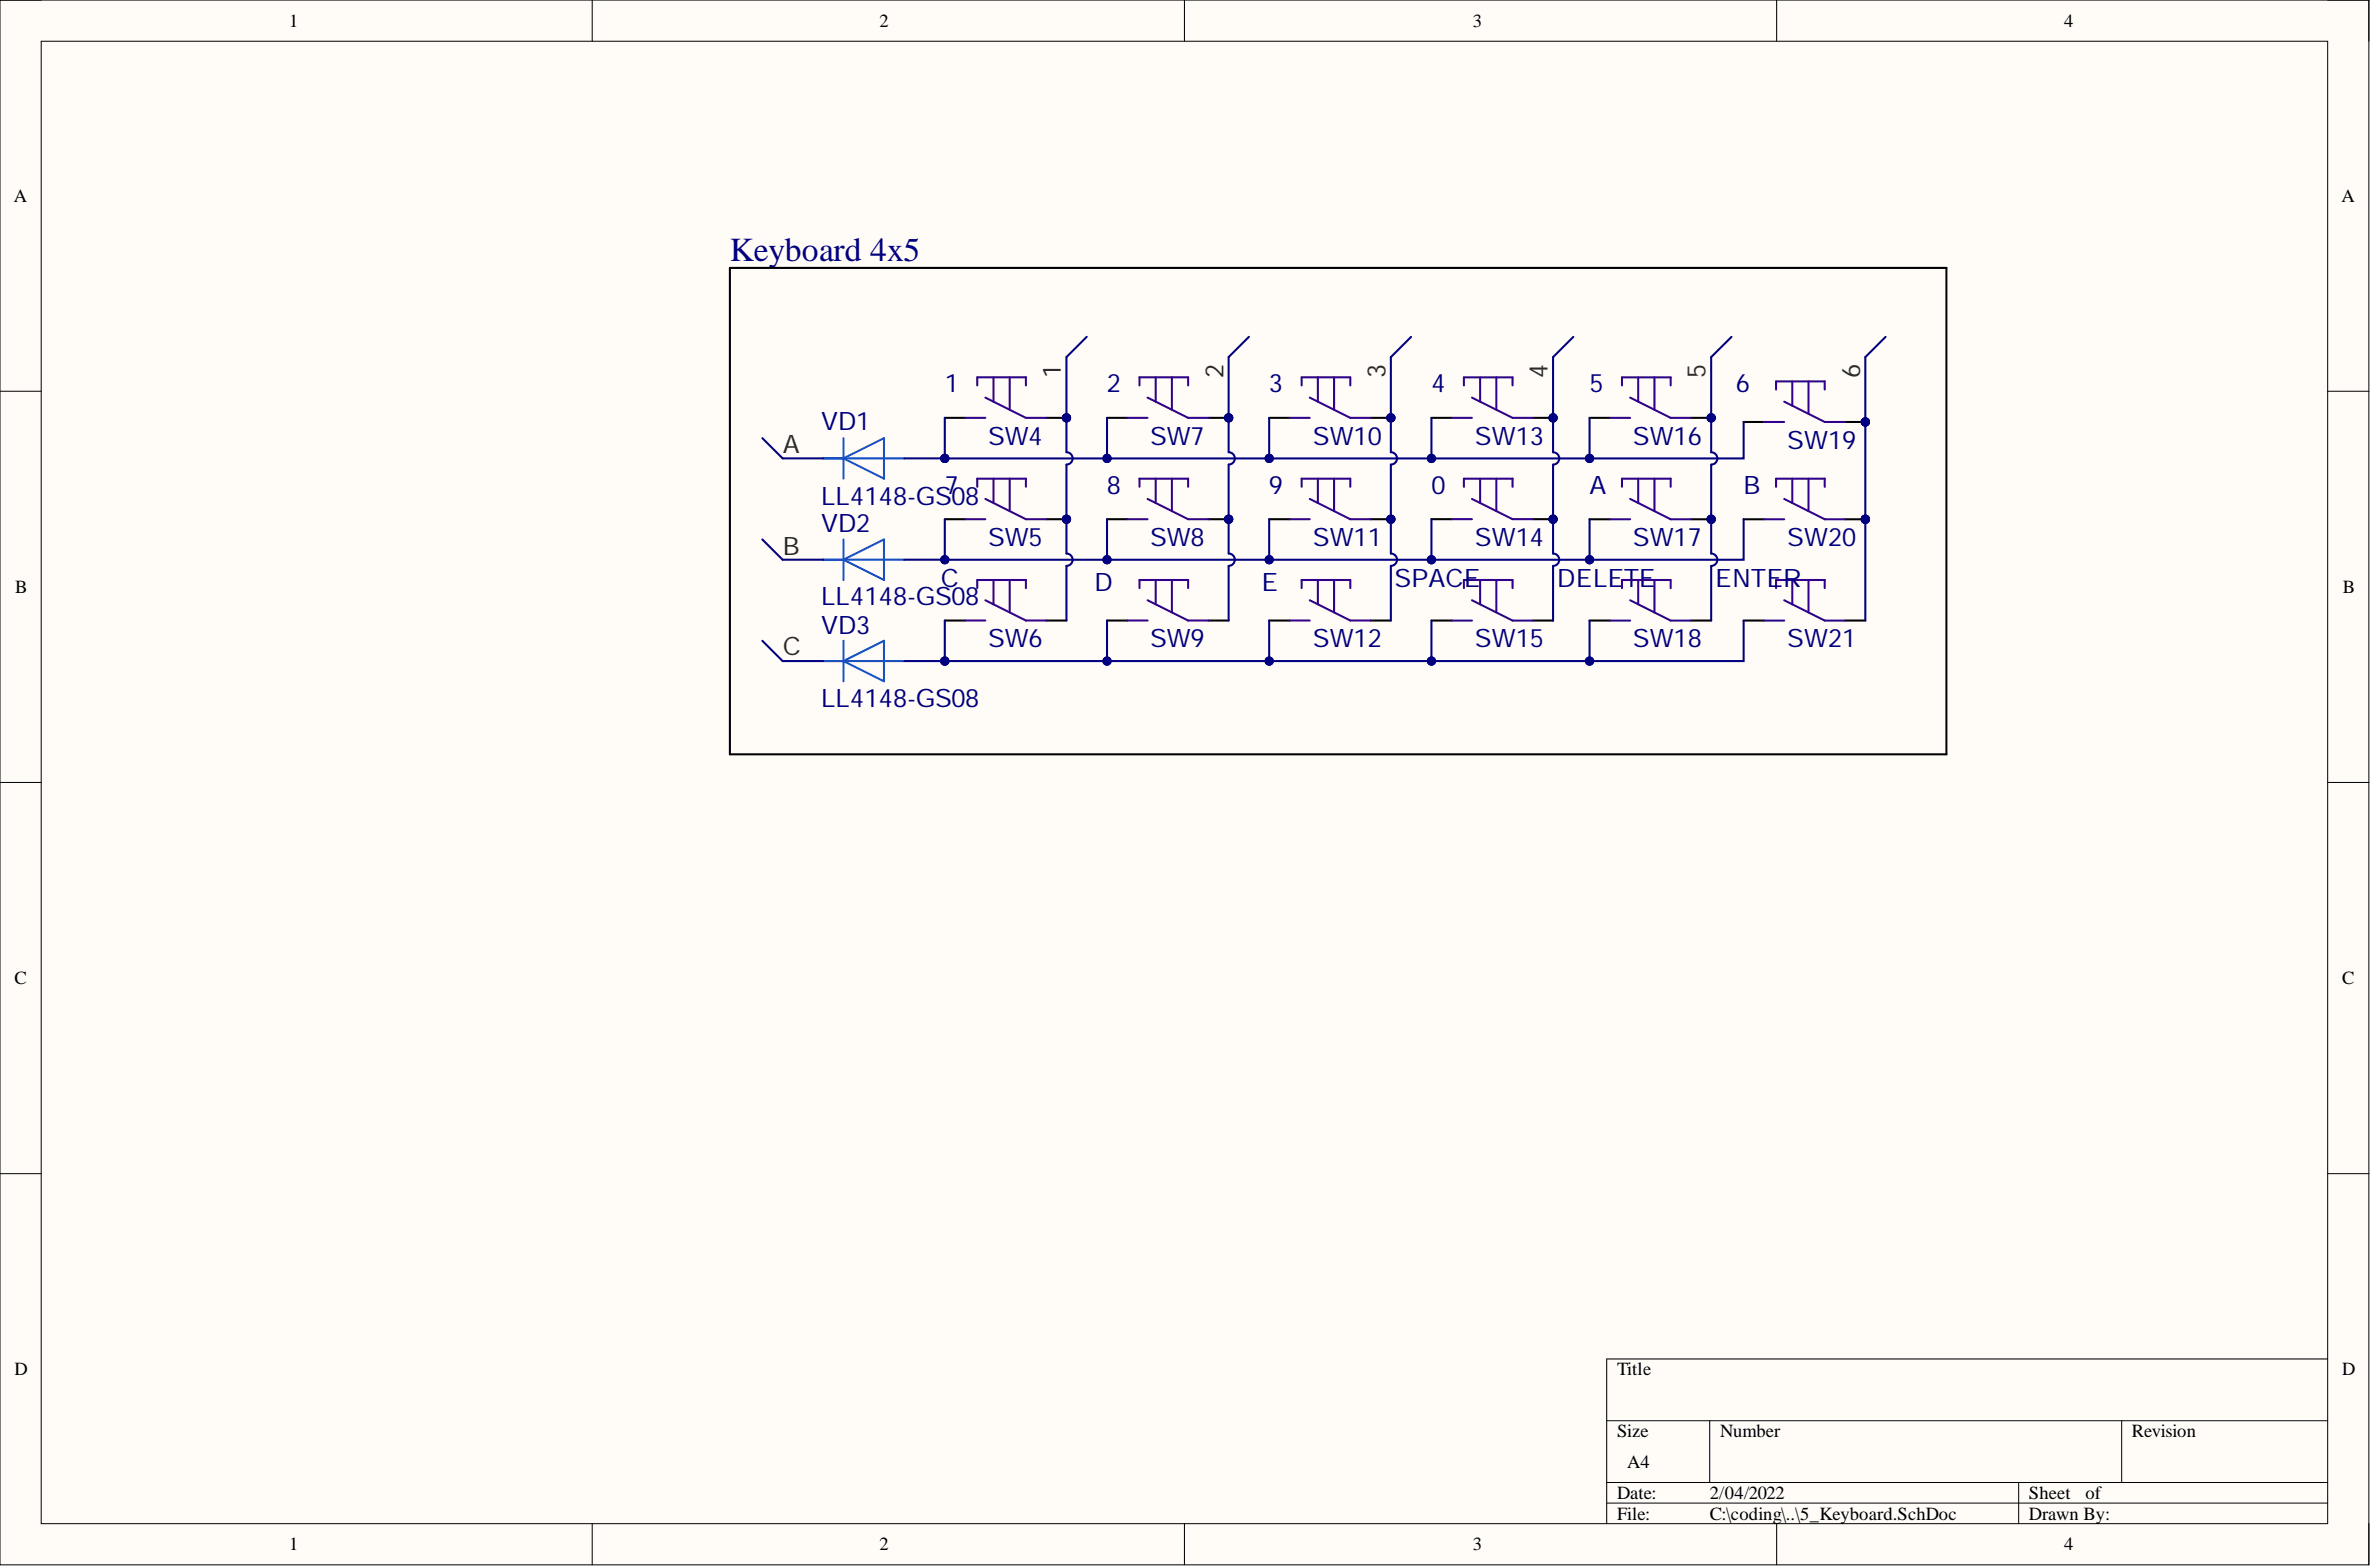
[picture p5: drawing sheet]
<svg xmlns="http://www.w3.org/2000/svg" width="292mm" height="193mm" viewBox="0 0 292 193" stroke-linecap="round" stroke-linejoin="round" font-family="sans-serif">
<defs><g id="words">
<text font-size="4.1" fill="#000080" x="89.9" y="32.1">Keyboard 4x5</text>
<g font-size="3.1" fill="#800000">
<text x="130.7" y="46.5" transform="rotate(-90 130.7 46.5)">1</text>
<text x="150.7" y="46.5" transform="rotate(-90 150.7 46.5)">2</text>
<text x="170.7" y="46.5" transform="rotate(-90 170.7 46.5)">3</text>
<text x="190.7" y="46.5" transform="rotate(-90 190.7 46.5)">4</text>
<text x="210.1" y="46.5" transform="rotate(-90 210.1 46.5)">5</text>
<text x="229.2" y="46.5" transform="rotate(-90 229.2 46.5)">6</text>
<text x="96.4" y="55.8">A</text>
<text x="96.4" y="68.3">B</text>
<text x="96.4" y="80.7">C</text>
</g>
<g font-size="3.1" fill="#000080">
<text x="101.2" y="53">VD1</text>
<text x="116.4" y="48.3">1</text>
<text x="136.4" y="48.3">2</text>
<text x="156.3" y="48.3">3</text>
<text x="176.4" y="48.3">4</text>
<text x="195.8" y="48.3">5</text>
<text x="213.8" y="48.3">6</text>
<text x="121.7" y="54.8">SW4</text>
<text x="141.7" y="54.8">SW7</text>
<text x="161.7" y="54.8">SW10</text>
<text x="181.7" y="54.8">SW13</text>
<text x="201.2" y="54.8">SW16</text>
<text x="220.2" y="55.3">SW19</text>
<text x="101.2" y="62.1">LL4148-GS08</text>
<text x="101.2" y="65.5">VD2</text>
<text x="116.4" y="60.8">7</text>
<text x="136.4" y="60.8">8</text>
<text x="156.3" y="60.8">9</text>
<text x="176.4" y="60.8">0</text>
<text x="195.8" y="60.8">A</text>
<text x="214.8" y="60.8">B</text>
<text x="121.7" y="67.3">SW5</text>
<text x="141.7" y="67.3">SW8</text>
<text x="161.7" y="67.3">SW11</text>
<text x="181.7" y="67.3">SW14</text>
<text x="201.2" y="67.3">SW17</text>
<text x="220.2" y="67.3">SW20</text>
<text x="101.2" y="74.6">LL4148-GS08</text>
<text x="115.9" y="72.3">C</text>
<text x="134.8" y="72.8">D</text>
<text x="155.4" y="72.8">E</text>
<text x="171.8" y="72.3">SPACE</text>
<text x="191.9" y="72.3">DELET</text>
<text x="201.9" y="72.3">E</text>
<text x="211.3" y="72.3">ENTER</text>
<text x="101.2" y="78">VD3</text>
<text x="121.7" y="79.7">SW6</text>
<text x="141.7" y="79.7">SW9</text>
<text x="161.7" y="79.7">SW12</text>
<text x="181.7" y="79.7">SW15</text>
<text x="201.2" y="79.7">SW18</text>
<text x="220.2" y="79.7">SW21</text>
<text x="101.2" y="87.1">LL4148-GS08</text>
</g>
<g font-size="2.3">
<text x="35.6" y="3.3">1</text>
<text x="108.4" y="3.3">2</text>
<text x="181.4" y="3.3">3</text>
<text x="254.3" y="3.3">4</text>
<text x="1.7" y="24.9">A</text>
<text x="288.5" y="24.9">A</text>
<text x="1.9" y="73">B</text>
<text x="288.6" y="73">B</text>
<text x="1.8" y="121.2">C</text>
<text x="288.5" y="121.2">C</text>
<text x="1.8" y="169.4">D</text>
<text x="199.2" y="169.4">Title</text>
<text x="288.5" y="169.4">D</text>
<text x="199.2" y="177">Size</text>
<text x="211.9" y="177">Number</text>
<text x="262.7" y="177">Revision</text>
<text x="199.2" y="184.6">Date:</text>
<text x="200.5" y="180.8">A4</text>
<text x="210.6" y="184.6">2/04/2022</text>
<text x="250" y="184.6">Sheet</text>
<text x="256.9" y="184.6">of</text>
<text x="35.6" y="190.9">1</text>
<text x="108.4" y="190.9">2</text>
<text x="181.4" y="190.9">3</text>
<text x="199.2" y="187.1">File:</text>
<text x="210.6" y="187.1">C:\coding\..\5_Keyboard.SchDoc</text>
<text x="250" y="187.1">Drawn By:</text>
<text x="254.3" y="190.9">4</text>
</g>
</g></defs>
<path d="M0 0h291.8v192.7h-291.8z" fill-rule="evenodd" fill="#fffcf8"/>
<path d="M0 0h291.8v192.7h-291.8z" fill="none" stroke="#000" stroke-width=".12"/>
<path d="M5.1 5.1h281.7v182.5h-281.7z" fill-rule="evenodd" fill="#fffcf8"/>
<g fill="none" stroke="#000" stroke-width=".12">
<path d="M0 0h5.1M5.1 5.1h281.7v182.5h-281.7zM73 0v5.1M145.9 0v5.1M218.9 0v5.1M286.8 0h5v5.1M0 48.2h5.1M286.8 48.2h5M0 96.4h5.1M286.8 96.4h5M0 144.5h5.1M286.8 144.5h5"/>
<path d="M197.9 175h88.9M210.6 175v7.6M261.4 175v7.6M286.8 167.4h-88.9v20.2M73 187.6v5.1M145.9 187.6v5.1M197.9 182.6h88.9M197.9 185.1h88.9M218.9 187.6v5.1M248.7 182.6v5M291.8 187.6v5.1"/>
</g>
<circle cx="131.4" cy="51.5" r=".51" fill="#000080"/>
<circle cx="131.4" cy="51.5" r=".51" fill="none" stroke="#000080" stroke-width=".12"/>
<path d="M116.4 51.5h2.5M128.9 51.5h2.5" fill="none" stroke="#000" stroke-width=".25"/>
<circle cx="131.4" cy="51.5" r=".51" fill="#000080"/>
<circle cx="131.4" cy="51.5" r=".51" fill="none" stroke="#000080" stroke-width=".12"/>
<path d="M118.9 51.5h2.5M120.4 47.5v-1h6v1M121.4 49l5 2.5h2.5M122.4 46.5v3M124.4 46.5v4" fill="none" stroke="#33008e" stroke-width=".25"/>
<circle cx="151.4" cy="51.5" r=".51" fill="#000080"/>
<circle cx="151.4" cy="51.5" r=".51" fill="none" stroke="#000080" stroke-width=".12"/>
<path d="M136.4 51.5h2.5M148.9 51.5h2.5" fill="none" stroke="#000" stroke-width=".25"/>
<circle cx="151.4" cy="51.5" r=".51" fill="#000080"/>
<circle cx="151.4" cy="51.5" r=".51" fill="none" stroke="#000080" stroke-width=".12"/>
<path d="M138.9 51.5h2.5M140.4 47.5v-1h6v1M141.4 49l5 2.5h2.5M142.4 46.5v3M144.4 46.5v4" fill="none" stroke="#33008e" stroke-width=".25"/>
<circle cx="171.3" cy="51.5" r=".51" fill="#000080"/>
<circle cx="171.3" cy="51.5" r=".51" fill="none" stroke="#000080" stroke-width=".12"/>
<path d="M156.4 51.5h2.5M168.8 51.5h2.5" fill="none" stroke="#000" stroke-width=".25"/>
<circle cx="171.3" cy="51.5" r=".51" fill="#000080"/>
<circle cx="171.3" cy="51.5" r=".51" fill="none" stroke="#000080" stroke-width=".12"/>
<path d="M158.9 51.5h2.5M160.4 47.5v-1h6v1M161.4 49l5 2.5h2.4M162.4 46.5v3M164.4 46.5v4" fill="none" stroke="#33008e" stroke-width=".25"/>
<circle cx="191.3" cy="51.5" r=".51" fill="#000080"/>
<circle cx="191.3" cy="51.5" r=".51" fill="none" stroke="#000080" stroke-width=".12"/>
<path d="M176.4 51.5h2.4M188.8 51.5h2.5" fill="none" stroke="#000" stroke-width=".25"/>
<circle cx="191.3" cy="51.5" r=".51" fill="#000080"/>
<circle cx="191.3" cy="51.5" r=".51" fill="none" stroke="#000080" stroke-width=".12"/>
<path d="M178.8 51.5h2.5M180.3 47.5v-1h6v1M181.3 49l5 2.5h2.5M182.3 46.5v3M184.3 46.5v4" fill="none" stroke="#33008e" stroke-width=".25"/>
<circle cx="131.4" cy="63.9" r=".51" fill="#000080"/>
<circle cx="131.4" cy="63.9" r=".51" fill="none" stroke="#000080" stroke-width=".12"/>
<path d="M116.4 63.9h2.5M128.9 63.9h2.5" fill="none" stroke="#000" stroke-width=".25"/>
<circle cx="131.4" cy="63.9" r=".51" fill="#000080"/>
<circle cx="131.4" cy="63.9" r=".51" fill="none" stroke="#000080" stroke-width=".12"/>
<path d="M120.4 59.9v-1h6v1M122.4 58.9v3M124.4 58.9v4M118.9 63.9h2.5M121.4 61.4l5 2.5h2.5" fill="none" stroke="#33008e" stroke-width=".25"/>
<circle cx="151.4" cy="63.9" r=".51" fill="#000080"/>
<circle cx="151.4" cy="63.9" r=".51" fill="none" stroke="#000080" stroke-width=".12"/>
<path d="M136.4 63.9h2.5M148.9 63.9h2.5" fill="none" stroke="#000" stroke-width=".25"/>
<circle cx="151.4" cy="63.9" r=".51" fill="#000080"/>
<circle cx="151.4" cy="63.9" r=".51" fill="none" stroke="#000080" stroke-width=".12"/>
<path d="M140.4 59.9v-1h6v1M142.4 58.9v3M144.4 58.9v4M138.9 63.9h2.5M141.4 61.4l5 2.5h2.5" fill="none" stroke="#33008e" stroke-width=".25"/>
<circle cx="171.3" cy="63.9" r=".51" fill="#000080"/>
<circle cx="171.3" cy="63.9" r=".51" fill="none" stroke="#000080" stroke-width=".12"/>
<path d="M156.4 63.9h2.5M168.8 63.9h2.5" fill="none" stroke="#000" stroke-width=".25"/>
<circle cx="171.3" cy="63.9" r=".51" fill="#000080"/>
<circle cx="171.3" cy="63.9" r=".51" fill="none" stroke="#000080" stroke-width=".12"/>
<path d="M160.4 59.9v-1h6v1M162.4 58.9v3M164.4 58.9v4M158.9 63.9h2.5M161.4 61.4l5 2.5h2.4" fill="none" stroke="#33008e" stroke-width=".25"/>
<circle cx="191.3" cy="63.9" r=".51" fill="#000080"/>
<circle cx="191.3" cy="63.9" r=".51" fill="none" stroke="#000080" stroke-width=".12"/>
<path d="M176.4 63.9h2.4M188.8 63.9h2.5" fill="none" stroke="#000" stroke-width=".25"/>
<circle cx="191.3" cy="63.9" r=".51" fill="#000080"/>
<circle cx="191.3" cy="63.9" r=".51" fill="none" stroke="#000080" stroke-width=".12"/>
<g fill="none" stroke="#33008e" stroke-width=".25">
<path d="M180.3 60v-1.1h6v1.1M182.3 58.9v3M184.3 58.9v4M118.9 76.4h2.5M120.4 72.4v-1h6v1M121.4 73.9l5 2.5h2.5M122.4 71.4v3M124.4 71.4v4M138.9 76.4h2.5M140.4 72.4v-1h6v1M141.4 73.9l5 2.5h2.5M142.4 71.4v3"/>
<path d="M144.4 71.4v4M158.9 76.4h2.5M160.4 72.4v-1h6v1M161.4 73.9l5 2.5h2.4M162.4 71.4v3M164.4 71.4v4M178.8 63.9h2.5M178.8 76.4h2.5M180.3 72.4v-1h6v1M181.3 61.4l5 2.5h2.5M181.3 73.9l5 2.5h2.5M182.3 71.4v3"/>
<path d="M184.3 71.4v4"/>
</g>
<path d="M89.9 33h149.9v59.9h-149.9zM116.4 76.4h2.5M128.9 76.4h2.5M136.4 76.4h2.5M148.9 76.4h2.5M156.4 76.4h2.5M168.8 76.4h2.5M176.4 76.4h2.4M188.8 76.4h2.5" fill="none" stroke="#000" stroke-width=".25"/>
<path d="M93.9 54l2.5 2.4M133.9 41.5l-2.5 2.5M153.9 41.5l-2.5 2.5M173.8 41.5l-2.5 2.5M193.8 41.5l-2.5 2.5M93.9 66.4l2.5 2.5M93.9 78.9l2.5 2.5" fill="none" stroke="#000080" stroke-width=".25"/>
<path d="M101.4 56.4h10M103.9 54v4.9M103.9 56.4l5-2.4v4.9zM101.4 68.9h10M103.9 66.4v5M103.9 78.9v5M103.9 68.9l5-2.5v5zM101.4 81.4h10M103.9 81.4l5-2.5v5z" fill="none" stroke="#15c" stroke-width=".25"/>
<circle cx="210.8" cy="51.5" r=".51" fill="#000080"/>
<circle cx="210.8" cy="51.5" r=".51" fill="none" stroke="#000080" stroke-width=".12"/>
<path d="M195.8 51.5h2.5M208.3 51.5h2.5" fill="none" stroke="#000" stroke-width=".25"/>
<circle cx="210.8" cy="51.5" r=".51" fill="#000080"/>
<circle cx="210.8" cy="51.5" r=".51" fill="none" stroke="#000080" stroke-width=".12"/>
<path d="M198.3 51.5h2.5M199.8 47.5v-1h6v1M200.8 49l5 2.5h2.5M201.8 46.5v3M203.8 46.5v4" fill="none" stroke="#33008e" stroke-width=".25"/>
<circle cx="210.8" cy="63.9" r=".51" fill="#000080"/>
<circle cx="210.8" cy="63.9" r=".51" fill="none" stroke="#000080" stroke-width=".12"/>
<path d="M195.8 63.9h2.5M208.3 63.9h2.5" fill="none" stroke="#000" stroke-width=".25"/>
<circle cx="210.8" cy="63.9" r=".51" fill="#000080"/>
<circle cx="210.8" cy="63.9" r=".51" fill="none" stroke="#000080" stroke-width=".12"/>
<path d="M199.8 60v-1.1h6v1.1M201.8 58.9v3M203.8 58.9v4M198.3 63.9h2.5M198.3 76.4h2.5M199.8 72.4v-1h6v1M200.8 61.4l5 2.5h2.5M200.8 73.9l5 2.5h2.5M201.8 71.4v3M203.8 71.4v4" fill="none" stroke="#33008e" stroke-width=".25"/>
<path d="M195.8 76.4h2.5M208.3 76.4h2.5" fill="none" stroke="#000" stroke-width=".25"/>
<path d="M213.3 41.5l-2.5 2.5" fill="none" stroke="#000080" stroke-width=".25"/>
<circle cx="229.8" cy="52" r=".51" fill="#000080"/>
<circle cx="229.8" cy="52" r=".51" fill="none" stroke="#000080" stroke-width=".12"/>
<path d="M214.8 52h2.5M227.3 52h2.5" fill="none" stroke="#000" stroke-width=".25"/>
<circle cx="229.8" cy="52" r=".51" fill="#000080"/>
<circle cx="229.8" cy="52" r=".51" fill="none" stroke="#000080" stroke-width=".12"/>
<path d="M217.3 52h2.5M218.8 48v-1h6v1M219.8 49.5l5 2.5h2.5M220.8 47v3M222.8 47v4" fill="none" stroke="#33008e" stroke-width=".25"/>
<circle cx="229.8" cy="63.9" r=".51" fill="#000080"/>
<circle cx="229.8" cy="63.9" r=".51" fill="none" stroke="#000080" stroke-width=".12"/>
<path d="M214.8 63.9h2.5M227.3 63.9h2.5" fill="none" stroke="#000" stroke-width=".25"/>
<circle cx="229.8" cy="63.9" r=".51" fill="#000080"/>
<circle cx="229.8" cy="63.9" r=".51" fill="none" stroke="#000080" stroke-width=".12"/>
<path d="M218.8 60v-1.1h6v1.1M220.8 58.9v3M222.8 58.9v4M217.3 63.9h2.5M217.3 76.4h2.5M218.8 72.4v-1h6v1M219.8 61.4l5 2.5h2.5M219.8 73.9l5 2.5h2.5M220.8 71.4v3M222.8 71.4v4" fill="none" stroke="#33008e" stroke-width=".25"/>
<path d="M214.8 76.4h2.5M227.3 76.4h2.5" fill="none" stroke="#000" stroke-width=".25"/>
<path d="M96.4 56.4h5M232.3 41.5l-2.5 2.5M96.4 68.9h5M96.4 81.4h5M111.4 81.4h5" fill="none" stroke="#000080" stroke-width=".25"/>
<circle cx="116.4" cy="81.4" r=".51" fill="#000080"/>
<circle cx="116.4" cy="81.4" r=".51" fill="none" stroke="#000080" stroke-width=".12"/>
<path d="M116.4 63.9v5h-5" fill="none" stroke="#000080" stroke-width=".25"/>
<circle cx="116.4" cy="68.9" r=".51" fill="#000080"/>
<circle cx="116.4" cy="68.9" r=".51" fill="none" stroke="#000080" stroke-width=".12"/>
<path d="M111.4 56.4h5" fill="none" stroke="#000080" stroke-width=".25"/>
<circle cx="116.4" cy="56.4" r=".51" fill="#000080"/>
<circle cx="116.4" cy="56.4" r=".51" fill="none" stroke="#000080" stroke-width=".12"/>
<path d="M176.4 76.4v5h-60" fill="none" stroke="#000080" stroke-width=".25"/>
<circle cx="116.4" cy="81.4" r=".51" fill="#000080"/>
<circle cx="116.4" cy="81.4" r=".51" fill="none" stroke="#000080" stroke-width=".12"/>
<circle cx="136.4" cy="81.4" r=".51" fill="#000080"/>
<circle cx="136.4" cy="81.4" r=".51" fill="none" stroke="#000080" stroke-width=".12"/>
<circle cx="156.4" cy="81.4" r=".51" fill="#000080"/>
<circle cx="156.4" cy="81.4" r=".51" fill="none" stroke="#000080" stroke-width=".12"/>
<circle cx="176.3" cy="81.4" r=".51" fill="#000080"/>
<circle cx="176.3" cy="81.4" r=".51" fill="none" stroke="#000080" stroke-width=".12"/>
<path d="M176.4 63.9v5h-60" fill="none" stroke="#000080" stroke-width=".25"/>
<circle cx="116.4" cy="68.9" r=".51" fill="#000080"/>
<circle cx="116.4" cy="68.9" r=".51" fill="none" stroke="#000080" stroke-width=".12"/>
<circle cx="136.4" cy="68.9" r=".51" fill="#000080"/>
<circle cx="136.4" cy="68.9" r=".51" fill="none" stroke="#000080" stroke-width=".12"/>
<circle cx="156.4" cy="68.9" r=".51" fill="#000080"/>
<circle cx="156.4" cy="68.9" r=".51" fill="none" stroke="#000080" stroke-width=".12"/>
<circle cx="176.3" cy="68.9" r=".51" fill="#000080"/>
<circle cx="176.3" cy="68.9" r=".51" fill="none" stroke="#000080" stroke-width=".12"/>
<path d="M176.4 51.5v5h-60" fill="none" stroke="#000080" stroke-width=".25"/>
<circle cx="116.4" cy="56.4" r=".51" fill="#000080"/>
<circle cx="116.4" cy="56.4" r=".51" fill="none" stroke="#000080" stroke-width=".12"/>
<circle cx="136.4" cy="56.4" r=".51" fill="#000080"/>
<circle cx="136.4" cy="56.4" r=".51" fill="none" stroke="#000080" stroke-width=".12"/>
<circle cx="156.4" cy="56.4" r=".51" fill="#000080"/>
<circle cx="156.4" cy="56.4" r=".51" fill="none" stroke="#000080" stroke-width=".12"/>
<circle cx="176.3" cy="56.5" r=".51" fill="#000080"/>
<circle cx="176.3" cy="56.5" r=".51" fill="none" stroke="#000080" stroke-width=".12"/>
<path d="M195.8 76.4v5h-19.4" fill="none" stroke="#000080" stroke-width=".25"/>
<circle cx="176.3" cy="81.4" r=".51" fill="#000080"/>
<circle cx="176.3" cy="81.4" r=".51" fill="none" stroke="#000080" stroke-width=".12"/>
<circle cx="195.8" cy="81.4" r=".51" fill="#000080"/>
<circle cx="195.8" cy="81.4" r=".51" fill="none" stroke="#000080" stroke-width=".12"/>
<path d="M195.8 63.9v5h-19.4" fill="none" stroke="#000080" stroke-width=".25"/>
<circle cx="176.3" cy="68.9" r=".51" fill="#000080"/>
<circle cx="176.3" cy="68.9" r=".51" fill="none" stroke="#000080" stroke-width=".12"/>
<circle cx="195.8" cy="68.9" r=".51" fill="#000080"/>
<circle cx="195.8" cy="68.9" r=".51" fill="none" stroke="#000080" stroke-width=".12"/>
<path d="M195.8 51.5v5h-19.4" fill="none" stroke="#000080" stroke-width=".25"/>
<circle cx="176.3" cy="56.5" r=".51" fill="#000080"/>
<circle cx="176.3" cy="56.5" r=".51" fill="none" stroke="#000080" stroke-width=".12"/>
<circle cx="195.8" cy="56.5" r=".51" fill="#000080"/>
<circle cx="195.8" cy="56.5" r=".51" fill="none" stroke="#000080" stroke-width=".12"/>
<path d="M214.8 76.4v5h-19" fill="none" stroke="#000080" stroke-width=".25"/>
<circle cx="195.8" cy="81.4" r=".51" fill="#000080"/>
<circle cx="195.8" cy="81.4" r=".51" fill="none" stroke="#000080" stroke-width=".12"/>
<path d="M214.8 63.9v5h-19" fill="none" stroke="#000080" stroke-width=".25"/>
<circle cx="195.8" cy="68.9" r=".51" fill="#000080"/>
<circle cx="195.8" cy="68.9" r=".51" fill="none" stroke="#000080" stroke-width=".12"/>
<path d="M214.8 52v4.5h-19" fill="none" stroke="#000080" stroke-width=".25"/>
<circle cx="195.8" cy="56.5" r=".51" fill="#000080"/>
<circle cx="195.8" cy="56.5" r=".51" fill="none" stroke="#000080" stroke-width=".12"/>
<path d="M116.4 76.4v5" fill="none" stroke="#000080" stroke-width=".25"/>
<circle cx="116.4" cy="81.4" r=".51" fill="#000080"/>
<circle cx="116.4" cy="81.4" r=".51" fill="none" stroke="#000080" stroke-width=".12"/>
<path d="M116.4 51.5v4.9" fill="none" stroke="#000080" stroke-width=".25"/>
<circle cx="116.4" cy="56.4" r=".51" fill="#000080"/>
<circle cx="116.4" cy="56.4" r=".51" fill="none" stroke="#000080" stroke-width=".12"/>
<path d="M131.4 44v11.7a.76 .76 0 0 1 .7 .7 .76 .76 0 0 1-.7 .8v11a.76 .76 0 0 1 .7 .7 .76 .76 0 0 1-.7 .8v6.7" fill="none" stroke="#000080" stroke-width=".25"/>
<circle cx="131.4" cy="51.5" r=".51" fill="#000080"/>
<circle cx="131.4" cy="51.5" r=".51" fill="none" stroke="#000080" stroke-width=".12"/>
<circle cx="131.4" cy="63.9" r=".51" fill="#000080"/>
<circle cx="131.4" cy="63.9" r=".51" fill="none" stroke="#000080" stroke-width=".12"/>
<path d="M136.4 76.4v5" fill="none" stroke="#000080" stroke-width=".25"/>
<circle cx="136.4" cy="81.4" r=".51" fill="#000080"/>
<circle cx="136.4" cy="81.4" r=".51" fill="none" stroke="#000080" stroke-width=".12"/>
<path d="M136.4 63.9v5" fill="none" stroke="#000080" stroke-width=".25"/>
<circle cx="136.4" cy="68.9" r=".51" fill="#000080"/>
<circle cx="136.4" cy="68.9" r=".51" fill="none" stroke="#000080" stroke-width=".12"/>
<path d="M136.4 51.5v4.9" fill="none" stroke="#000080" stroke-width=".25"/>
<circle cx="136.4" cy="56.4" r=".51" fill="#000080"/>
<circle cx="136.4" cy="56.4" r=".51" fill="none" stroke="#000080" stroke-width=".12"/>
<path d="M151.4 44v11.7a.76 .76 0 0 1 .7 .7 .76 .76 0 0 1-.7 .8v11a.76 .76 0 0 1 .7 .7 .76 .76 0 0 1-.7 .8v6.7" fill="none" stroke="#000080" stroke-width=".25"/>
<circle cx="151.4" cy="51.5" r=".51" fill="#000080"/>
<circle cx="151.4" cy="51.5" r=".51" fill="none" stroke="#000080" stroke-width=".12"/>
<circle cx="151.4" cy="63.9" r=".51" fill="#000080"/>
<circle cx="151.4" cy="63.9" r=".51" fill="none" stroke="#000080" stroke-width=".12"/>
<path d="M156.4 76.4v5" fill="none" stroke="#000080" stroke-width=".25"/>
<circle cx="156.4" cy="81.4" r=".51" fill="#000080"/>
<circle cx="156.4" cy="81.4" r=".51" fill="none" stroke="#000080" stroke-width=".12"/>
<path d="M156.4 63.9v5" fill="none" stroke="#000080" stroke-width=".25"/>
<circle cx="156.4" cy="68.9" r=".51" fill="#000080"/>
<circle cx="156.4" cy="68.9" r=".51" fill="none" stroke="#000080" stroke-width=".12"/>
<path d="M156.4 51.5v4.9" fill="none" stroke="#000080" stroke-width=".25"/>
<circle cx="156.4" cy="56.4" r=".51" fill="#000080"/>
<circle cx="156.4" cy="56.4" r=".51" fill="none" stroke="#000080" stroke-width=".12"/>
<path d="M171.3 44v11.7a.76 .76 0 0 1 .8 .7 .76 .76 0 0 1-.8 .8v11a.76 .76 0 0 1 .8 .7 .76 .76 0 0 1-.8 .8v6.7" fill="none" stroke="#000080" stroke-width=".25"/>
<circle cx="171.3" cy="51.5" r=".51" fill="#000080"/>
<circle cx="171.3" cy="51.5" r=".51" fill="none" stroke="#000080" stroke-width=".12"/>
<circle cx="171.3" cy="63.9" r=".51" fill="#000080"/>
<circle cx="171.3" cy="63.9" r=".51" fill="none" stroke="#000080" stroke-width=".12"/>
<path d="M191.3 44v11.7a.76 .76 0 0 1 .8 .8 .76 .76 0 0 1-.8 .7v11a.76 .76 0 0 1 .8 .7 .76 .76 0 0 1-.8 .8v6.7" fill="none" stroke="#000080" stroke-width=".25"/>
<circle cx="191.3" cy="51.5" r=".51" fill="#000080"/>
<circle cx="191.3" cy="51.5" r=".51" fill="none" stroke="#000080" stroke-width=".12"/>
<circle cx="191.3" cy="63.9" r=".51" fill="#000080"/>
<circle cx="191.3" cy="63.9" r=".51" fill="none" stroke="#000080" stroke-width=".12"/>
<path d="M210.8 44v11.7a.76 .76 0 0 1 .8 .8 .76 .76 0 0 1-.8 .7v11a.76 .76 0 0 1 .8 .7 .76 .76 0 0 1-.8 .8v6.7" fill="none" stroke="#000080" stroke-width=".25"/>
<circle cx="210.8" cy="51.5" r=".51" fill="#000080"/>
<circle cx="210.8" cy="51.5" r=".51" fill="none" stroke="#000080" stroke-width=".12"/>
<circle cx="210.8" cy="63.9" r=".51" fill="#000080"/>
<circle cx="210.8" cy="63.9" r=".51" fill="none" stroke="#000080" stroke-width=".12"/>
<path d="M229.8 63.9v12.5" fill="none" stroke="#000080" stroke-width=".25"/>
<circle cx="229.8" cy="63.9" r=".51" fill="#000080"/>
<circle cx="229.8" cy="63.9" r=".51" fill="none" stroke="#000080" stroke-width=".12"/>
<path d="M229.8 52v11.9" fill="none" stroke="#000080" stroke-width=".25"/>
<circle cx="229.8" cy="52" r=".51" fill="#000080"/>
<circle cx="229.8" cy="52" r=".51" fill="none" stroke="#000080" stroke-width=".12"/>
<circle cx="229.8" cy="63.9" r=".51" fill="#000080"/>
<circle cx="229.8" cy="63.9" r=".51" fill="none" stroke="#000080" stroke-width=".12"/>
<path d="M229.8 44v8" fill="none" stroke="#000080" stroke-width=".25"/>
<circle cx="229.8" cy="52" r=".51" fill="#000080"/>
<circle cx="229.8" cy="52" r=".51" fill="none" stroke="#000080" stroke-width=".12"/>
<use href="#words"/>
</svg>
